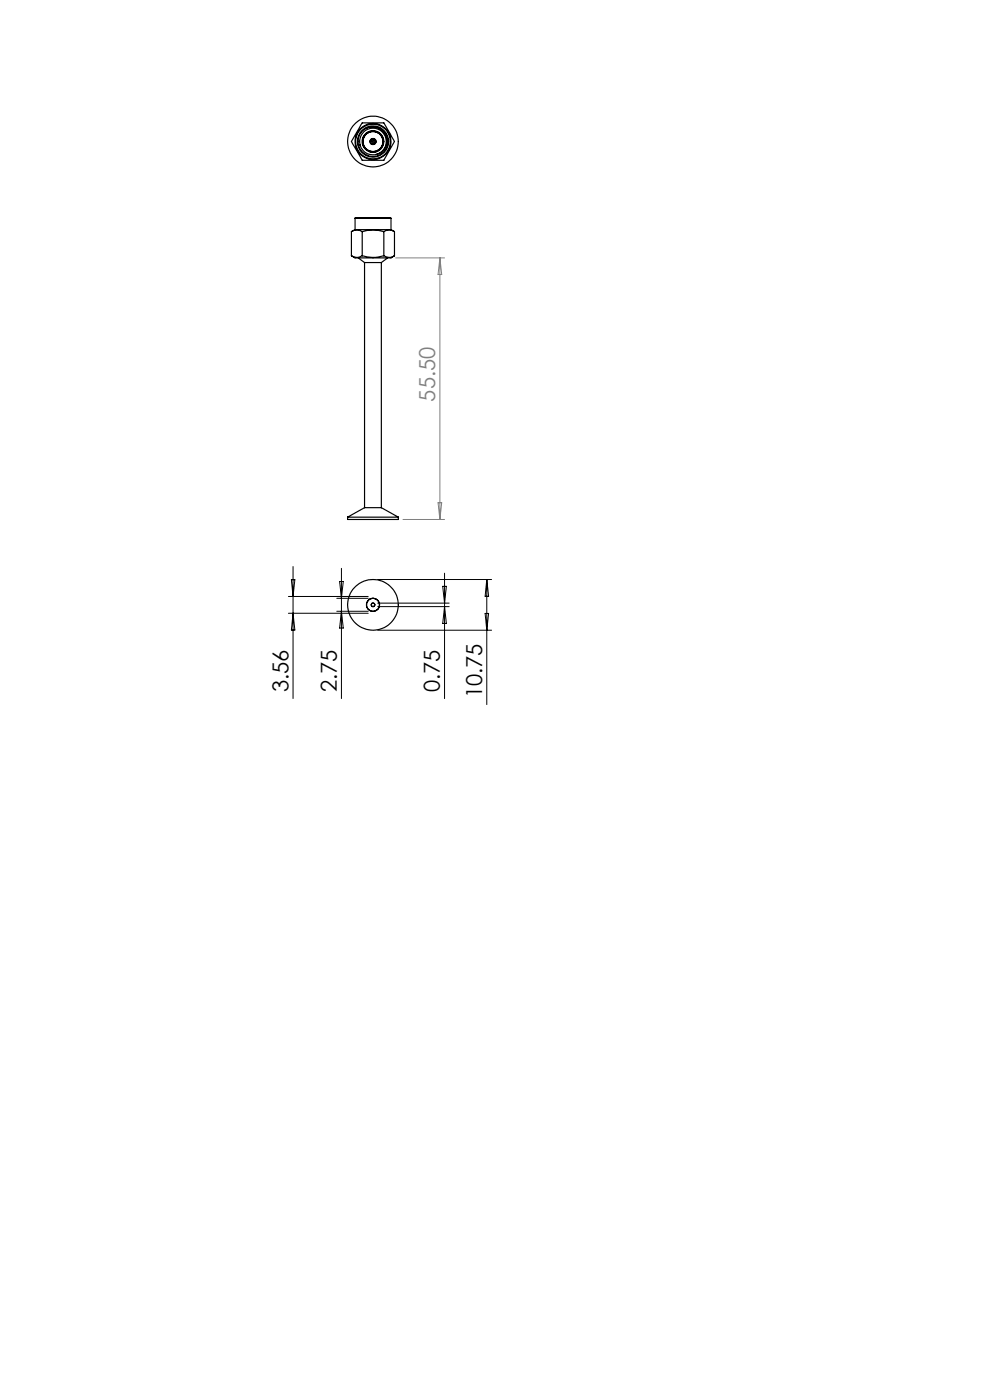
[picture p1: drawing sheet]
<svg xmlns="http://www.w3.org/2000/svg" width="210mm" height="297mm" viewBox="0 0 210 297" stroke-linecap="round" stroke-linejoin="round" font-family="sans-serif">
<defs><g id="words">
<text font-size="4.7" fill="#808080" x="92.3" y="85.2" transform="rotate(-90 92.3 85.2)">55.50</text>
<g font-size="4.7">
<text x="61.2" y="146.9" transform="rotate(-90 61.2 146.9)">3.56</text>
<text x="71.4" y="146.9" transform="rotate(-90 71.4 146.9)">2.75</text>
<text x="93.3" y="146.9" transform="rotate(-90 93.3 146.9)">0.75</text>
<text x="102.3" y="148.2" transform="rotate(-90 102.3 148.2)">10.75</text>
</g>
</g></defs>
<g fill="none" stroke="#000" stroke-width=".21">
<path d="M61.2 130.1h16.9M61.2 126.5h16.9M61.8 123h.7l-.3 3.5zM62.2 130.1l.3 3.6h-.7zM62.2 120.2v28M71.4 126.9h6.7M71.4 129.7h6.7M72 123.4h.8l-.4 3.5zM72.4 120.6v27.6M72.4 129.7l.4 3.5h-.8zM80.1 133.7h24.2M80.1 122.9h24.2"/>
<path d="M80.1 128.7h15.2M80.1 127.9h15.2M93.9 124.4h.8l-.4 3.5zM94.3 121.6v26.6M94.3 128.7l.4 3.6h-.8zM102.9 130.1h.7l-.3 3.6zM103.3 122.9v26.6M103.3 122.9l.3 3.6h-.7z"/>
</g>
<path d="M83.9 54.7h10.4M93.3 54.7v55.5M93.3 54.7l.4 3.5h-.8zM85.5 110.2h8.8M92.9 106.6h.8l-.4 3.6z" fill="none" stroke="#808080" stroke-width=".21"/>
<g fill="none" stroke="#000" stroke-width=".25">
<path d="M76 30h.3M76.3 30a2.84 2.84 0 0 1 2.6-2.8 2.84 2.84 0 0 1 3 2.4 2.84 2.84 0 0 1-2.2 3.2M76.3 30l.1 .7M76.3 30.7l.1 .1M76.4 30.7l-.3 .1M76.8 26.1h4.6l1.4 2.3 .9 1.6-2.3 4h-4.6l-2-3.5-.3-.5zM77.6 27.3a2.97 2.97 0 0 1 4.1 1 2.97 2.97 0 0 1-1 4 2.97 2.97 0 0 1-4.1-.9l-.2-.7M74.5 54.3a1.98 1.98 0 0 0 2.3 0M74.5 54.3l.8 .4h7.6l.8-.4M74.5 49.1l.6-.2a2.05 2.05 0 0 1 1.7 .2M74.5 49.1v5.2M75.3 46.3h7.6"/>
<path d="M75.3 48.7h7.6M75.3 48.7l-.8 .4M75.3 46.3v2.4M76 54.7l1.3 1M76.8 54.3a7.3 7.3 0 0 0 4.6 0M76.8 49.1l1.2-.2a7.8 7.8 0 0 1 3.4 .2M76.8 49.1v5.2M77.3 55.7h3.6M77.3 55.7v52M80.9 55.7v52M81.4 54.3a1.91 1.91 0 0 0 2.3 0M81.4 49.1l.6-.2a1.98 1.98 0 0 1 1.7 .2"/>
<path d="M81.4 49.1v5.2M82.2 54.7l-1.3 1M82.9 48.7l.8 .4M82.9 46.3v2.4M83.7 49.1v5.2M73.7 109.7h10.8M73.7 109.7v.5h10.8v-.5M77.3 107.7h3.6M77.3 107.7l-3.6 2M80.9 107.7l3.6 2"/>
<circle cx="79.1" cy="30" r=".46"/>
<circle cx="79.1" cy="30" r="3.3"/>
<circle cx="79.1" cy="30" r="3.8"/>
<circle cx="79.1" cy="30" r="5.4"/>
<circle cx="79.1" cy="30" r=".2"/>
<circle cx="79.1" cy="30" r=".64"/>
<circle cx="79.1" cy="30" r="3.7"/>
<circle cx="79.1" cy="30" r="2.22"/>
<circle cx="79.1" cy="30" r="2.12"/>
<circle cx="79.1" cy="30" r="3.2"/>
<circle cx="79.1" cy="30" r="2.14"/>
<circle cx="79.1" cy="30" r="2.29"/>
<circle cx="79.1" cy="128.3" r=".37"/>
<circle cx="79.1" cy="128.3" r="5.4"/>
<circle cx="79.1" cy="128.3" r="1.38"/>
</g>
<use href="#words"/>
</svg>
